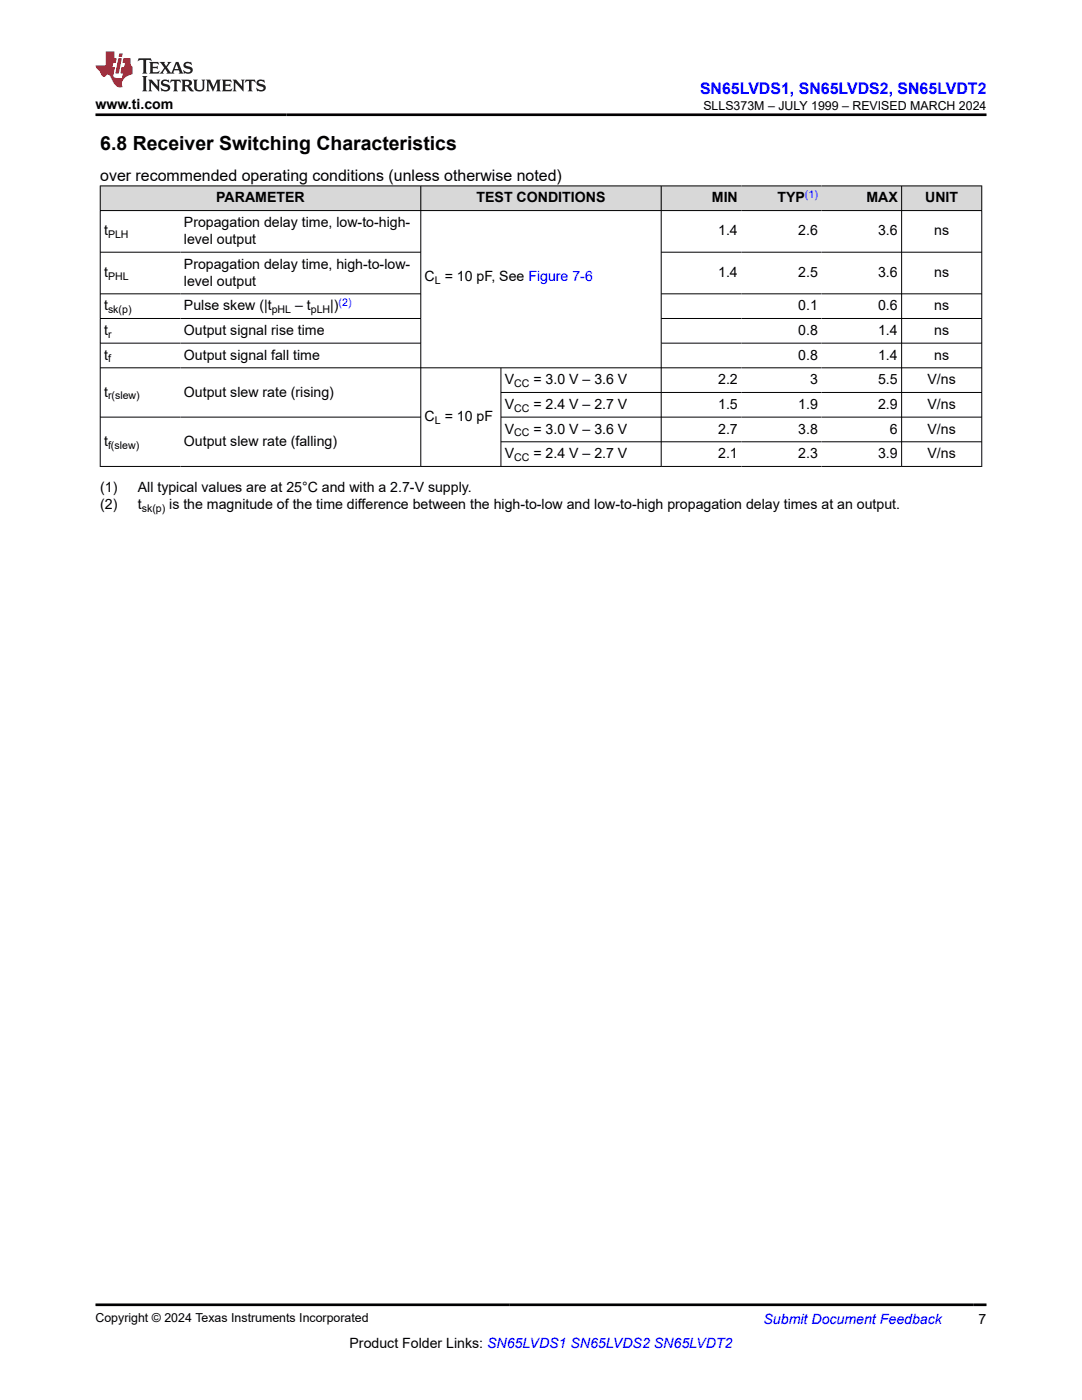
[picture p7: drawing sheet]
<svg xmlns="http://www.w3.org/2000/svg" width="216mm" height="279mm" viewBox="0 0 216 279" stroke-linecap="round" stroke-linejoin="round" font-family="sans-serif">
<defs><g id="words">
<text font-size="3.9" x="20" y="29.9">6.8 Receiver Switching Characteristics</text>
<text font-size="3.2" fill="#00f" x="139.7" y="18.7">SN65LVDS1, SN65LVDS2, SN65LVDT2</text>
<text font-size="3.2" x="20" y="36.1">over recommended operating conditions (unless otherwise noted)</text>
<g font-size="2.8">
<text x="19.1" y="21.8">www.ti.com</text>
<text x="43.2" y="40.4">PARAMETER</text>
<text x="95.1" y="40.4">TEST CONDITIONS</text>
<text x="142" y="40.4">MIN</text>
<text x="155.1" y="40.4">TYP</text>
<text x="172.9" y="40.4">MAX</text>
<text x="184.6" y="40.4">UNIT</text>
<text x="20.8" y="47">t</text>
<text x="36.7" y="45.3">Propagation delay time, low-to-high-</text>
<text x="143.3" y="47">1.4</text>
<text x="159.3" y="47">2.6</text>
<text x="175.2" y="47">3.6</text>
<text x="186.4" y="47">ns</text>
<text x="36.7" y="48.7">level output</text>
<text x="36.7" y="53.6">Propagation delay time, high-to-low-</text>
<text x="20.8" y="55.3">t</text>
<text x="36.7" y="57">level output</text>
<text x="84.7" y="56.1">C = 10 pF, See Figure 7-6</text>
<text x="143.3" y="55.3">1.4</text>
<text x="159.3" y="55.3">2.5</text>
<text x="175.2" y="55.3">3.6</text>
<text x="186.4" y="55.3">ns</text>
<text x="20.8" y="61.9">t</text>
<text x="36.7" y="61.9">Pulse skew (|t</text>
<text x="58.9" y="61.9">– t</text>
<text x="65.9" y="61.9">|)</text>
<text x="159.3" y="61.9">0.1</text>
<text x="175.2" y="61.9">0.6</text>
<text x="186.4" y="61.9">ns</text>
<text x="20.8" y="66.8">t</text>
<text x="20.8" y="71.8">t</text>
<text x="36.7" y="66.8">Output signal rise time</text>
<text x="36.7" y="71.8">Output signal fall time</text>
<text x="159.3" y="66.8">0.8</text>
<text x="159.3" y="71.8">0.8</text>
<text x="175.2" y="66.8">1.4</text>
<text x="175.2" y="71.8">1.4</text>
<text x="186.4" y="66.8">ns</text>
<text x="186.4" y="71.8">ns</text>
<text x="100.7" y="76.7">V</text>
<text x="106.4" y="76.7">= 3.0 V – 3.6 V</text>
<text x="143.3" y="76.7">2.2</text>
<text x="161.6" y="76.7">3</text>
<text x="175.2" y="76.7">5.5</text>
<text x="185.1" y="76.7">V/ns</text>
<text x="20.8" y="79.1">t</text>
<text x="36.7" y="79.1">Output slew rate (rising)</text>
<text x="100.7" y="81.6">V</text>
<text x="106.4" y="81.6">= 2.4 V – 2.7 V</text>
<text x="143.3" y="81.6">1.5</text>
<text x="159.3" y="81.6">1.9</text>
<text x="175.2" y="81.6">2.9</text>
<text x="185.1" y="81.6">V/ns</text>
<text x="20.8" y="89">t</text>
<text x="36.7" y="89">Output slew rate (falling)</text>
<text x="84.7" y="84.1">C = 10 pF</text>
<text x="100.7" y="86.5">V</text>
<text x="106.4" y="86.5">= 3.0 V – 3.6 V</text>
<text x="143.3" y="86.5">2.7</text>
<text x="159.3" y="86.5">3.8</text>
<text x="177.6" y="86.5">6</text>
<text x="185.1" y="86.5">V/ns</text>
<text x="100.7" y="91.4">V</text>
<text x="106.4" y="91.4">= 2.4 V – 2.7 V</text>
<text x="143.3" y="91.4">2.1</text>
<text x="159.3" y="91.4">2.3</text>
<text x="175.2" y="91.4">3.9</text>
<text x="185.1" y="91.4">V/ns</text>
<text x="20" y="98.2">(1)</text>
<text x="20" y="101.6">(2)</text>
<text x="27.5" y="98.2">All typical values are at 25°C and with a 2.7-V supply.</text>
<text x="27.5" y="101.6">t</text>
<text x="33.8" y="101.6">is the magnitude of the time difference between the high-to-low and low-to-high propagation delay times at an output.</text>
<text x="69.8" y="269">Product Folder Links: SN65LVDS1 SN65LVDS2 SN65LVDT2</text>
<text x="195.3" y="264.2">7</text>
</g>
<text font-size="2.8" fill="#00f" x="152.4" y="264.2">Submit Document Feedback</text>
<g font-size="2.5">
<text x="140.3" y="21.9">SLLS373M – JULY 1999 – REVISED MARCH 2024</text>
<text x="19.1" y="263.9">Copyright © 2024 Texas Instruments Incorporated</text>
</g>
<g font-size="2.1" fill="#00f">
<text x="160.6" y="39.4">(1)</text>
<text x="67.6" y="61">(2)</text>
</g>
<g font-size="2.1">
<text x="21.6" y="47.6">PLH</text>
<text x="21.6" y="55.9">PHL</text>
<text x="86.8" y="56.7">L</text>
<text x="21.6" y="62.5">sk(p)</text>
<text x="54.2" y="62.5">pHL</text>
<text x="62" y="62.5">pLH</text>
<text x="21.6" y="67.4">r</text>
<text x="21.6" y="72.3">f</text>
<text x="102.6" y="77.2">CC</text>
<text x="21.6" y="79.7">r(slew)</text>
<text x="102.6" y="82.2">CC</text>
<text x="21.6" y="89.5">f(slew)</text>
<text x="86.8" y="84.6">L</text>
<text x="102.6" y="87.1">CC</text>
<text x="102.6" y="92">CC</text>
<text x="28.3" y="102.2">sk(p)</text>
</g>
</g></defs>
<g fill="#d8d8d8">
<path d="M20 37.1h175.9v4.9h-175.9z" fill-rule="evenodd"/>
<path d="M20.1 37.2h63.8v4.8h-63.8z" fill-rule="evenodd"/>
<path d="M84 37.2h47.9v4.8h-47.9z" fill-rule="evenodd"/>
<path d="M132 37.2h15.9v4.8h-15.9z" fill-rule="evenodd"/>
<path d="M147.9 37.2h16v4.8h-16z" fill-rule="evenodd"/>
<path d="M163.9 37.2h15.9v4.8h-15.9z" fill-rule="evenodd"/>
<path d="M180 37.2h15.8v4.8h-15.8z" fill-rule="evenodd"/>
</g>
<g fill="none" stroke="#000" stroke-width=".2">
<path d="M19.9 37.1h176.1M20 37v56.2M84 37v56.2M131.9 37v56.2M179.9 37v56.2M195.9 37v56.2M19.9 42h176.1M19.9 50.3h64.1M19.9 58.6h64.1M131.9 50.3h64.1M131.9 58.6h64.1M19.9 63.6h64.1"/>
<path d="M19.9 68.5h64.1M19.9 73.4h176.1M100 73.4v19.8M100 78.3h96M131.9 63.6h64.1M131.9 68.5h64.1M19.9 83.2h64.1M100 83.2h96M100 88.2h96M196 93.1h-176.1"/>
</g>
<path d="M27.7 11.6l-.2 .6 .5-.2h.6v.1v2.2l-.2 .4h1l-.2-.4v-2.2v-.1h.5l.5 .2-.1-.6zM29.8 12.4l.2 .3v1.6l-.2 .4h1.9l.1-.6a1.08 1.08 0 0 1-1.3 .2v-.7h.6l.4 .2v-.7l-.4 .2h-.6v-.5l.2-.2a1 1 0 0 1 1 .3l-.1-.5zM31.8 12.4l1 1.1-1 1.2h.9l-.2-.2 .4-.8 .5 .8-.2 .2h1.6l-.2-.2 .1-.5h1l.1 .5-.1 .2h.9l-.2-.4-.8-1.9h-.5l-1 2.1-.8-1.1 .9-1h-.8l.2 .2-.5 .6-.3-.6 .1-.2zM35.2 12.8l.4 1h-.8zM36.8 12.5a.65 .65 0 0 0-.2 .7 .65 .65 0 0 0 .6 .5l.7 .1 .1 .3a.79 .79 0 0 1-.7 .4 .79 .79 0 0 1-.7-.5l.1 .7 .2-.1a.93 .93 0 0 0 1.1 0 .93 .93 0 0 0 .4-.9 1.46 1.46 0 0 0-1.2-.6l-.1-.3a1.09 1.09 0 0 1 1.2 .2l-.2-.6-.1 .1-.6-.2zM28.4 15.2l.2 .4v2.2l-.2 .4h1l-.2-.4v-2.2l.2-.4zM29.6 15.9l.2 .4v1.5l-.2 .4h.8l-.3-.4v-1.3l1.7 1.8v-2l.2-.4h-.8l.2 .2 .1 1.1-1.2-1.3zM32.3 16a.65 .65 0 0 0-.2 .8 .65 .65 0 0 0 .7 .4l.6 .2 .1 .2a.79 .79 0 0 1-.7 .4 .79 .79 0 0 1-.7-.5l.1 .7 .2-.1a.93 .93 0 0 0 1.1 .1 .93 .93 0 0 0 .4-1 1.46 1.46 0 0 0-1.2-.5l-.1-.4a1.09 1.09 0 0 1 1.2 .2l-.2-.6-.1 .1-.6-.1zM34.1 15.9l-.1 .6a.63 .63 0 0 1 .7-.3l.1 1.6-.3 .4h1l-.2-.4v-1.6a.66 .66 0 0 1 .8 .3l-.1-.6zM36.2 15.9l.2 .4v1.5l-.2 .4h.9l-.2-.2v-.7h.5l.1 .2a.79 .79 0 0 0 1.2 .6l-1-.9a.61 .61 0 0 0 .6-.6 .61 .61 0 0 0-.5-.7zM36.9 16.2h.2a.47 .47 0 0 1 .5 .1 .47 .47 0 0 1 .1 .5l-.2 .1-.6 .1zM38.5 15.9l.2 .2a2.27 2.27 0 0 0 .4 2 1.04 1.04 0 0 0 1.7-.7v-1.3l.2-.2h-.8l.2 .4v1.1a.6 .6 0 0 1-.6 .6 .6 .6 0 0 1-.6-.6v-1.1l.3-.4zM41.1 15.9l.2 .4v1.5l-.2 .4h.7l-.2-.4v-1.4l.9 1.9 .8-1.9v1.4l-.2 .4h1l-.3-.4v-1.5l.3-.4h-.8l-.7 1.5-.7-1.5zM44.3 15.9l.2 .4v1.5l-.2 .4h1.9l.1-.6a1.09 1.09 0 0 1-1.3 .2v-.7h.6l.4 .2v-.6l-.4 .2h-.6v-.6l.2-.1a1.01 1.01 0 0 1 1 .3l-.1-.6zM46.4 15.9l.3 .4v1.5l-.3 .4h.8l-.2-.4v-1.3l1.6 1.8v-2l.2-.4h-.7l.2 .2v1.1l-1.2-1.3zM49 15.9l-.1 .6a.63 .63 0 0 1 .8-.3v1.6l-.3 .4h1l-.2-.4v-1.6a.66 .66 0 0 1 .8 .3l-.1-.6zM51.4 16a.65 .65 0 0 0-.2 .8 .65 .65 0 0 0 .6 .4l.6 .2 .2 .2a.79 .79 0 0 1-.8 .4 .79 .79 0 0 1-.6-.5l.1 .7 .2-.1a.93 .93 0 0 0 1 .1 .93 .93 0 0 0 .5-1 1.46 1.46 0 0 0-1.3-.5l-.1-.4a1.09 1.09 0 0 1 1.3 .2l-.2-.6-.2 .1-.5-.1z" fill="#231f20"/>
<path d="M21.1 10.3v2.7h-2.1l.1 .4 .9 1a.95 .95 0 0 0 .9 .9 .59 .59 0 0 1 .6-.4 .59 .59 0 0 1 .5 .3l.4 .8a1.59 1.59 0 0 0 2.1 1.4 1.61 1.61 0 0 1 1-2.3l1-.3-.1-1.5a1.59 1.59 0 0 1-.4-1.7h-1.4l-.2 .9h.5l-.1 .9h-.5l-.2 .9v.3l.4 .1-.2 .9h-.6a.73 .73 0 0 1-1.1-.7l.3-1.5h-.5l.2-.9h.5l.2-.9h-.5v-1.3zM23.6 11.6l-.6 3.1h.7l.6-3.1zM23.8 10.7l-.1 .6h.7l.1-.6z" fill="#ed1c24"/>
<path d="M19.1 22.9h177.8M19.1 260.4h177.8" fill="none" stroke="#000" stroke-width=".53"/>
<use href="#words"/>
</svg>
